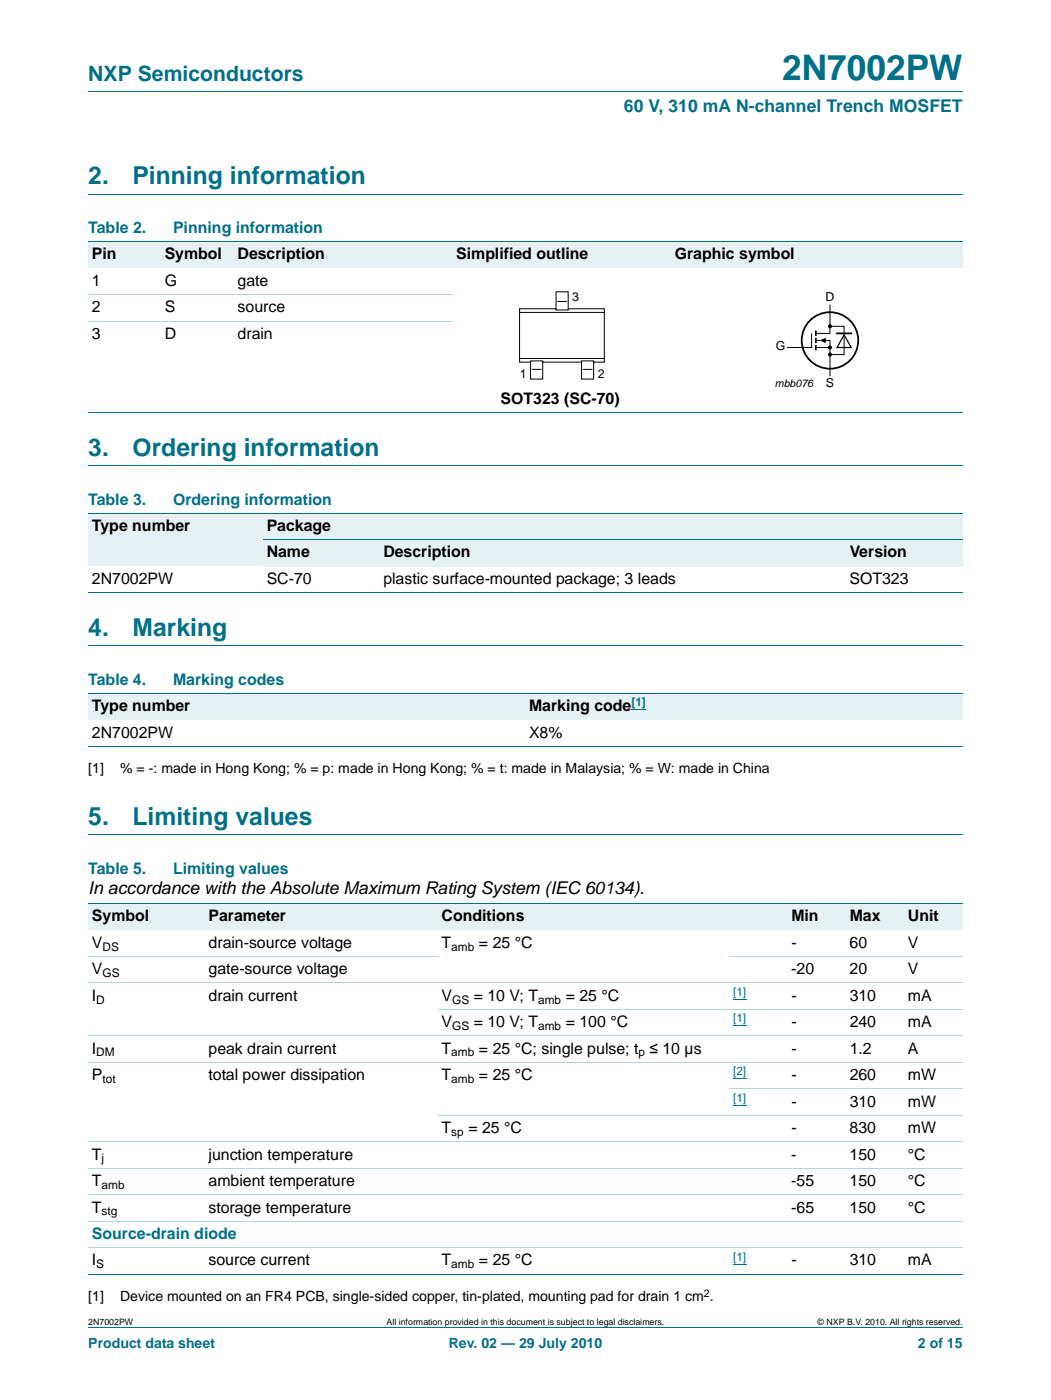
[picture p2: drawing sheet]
<svg xmlns="http://www.w3.org/2000/svg" width="210mm" height="280mm" viewBox="0 0 210 280" stroke-linecap="round" stroke-linejoin="round" font-family="sans-serif">
<defs><g id="words">
<text font-size="7" fill="#007088" x="156.2" y="16">2N7002PW</text>
<g font-size="4.9" fill="#007088">
<text x="17.6" y="36.8">2.</text>
<text x="26.5" y="36.8">Pinning information</text>
<text x="17.6" y="91.1">3.</text>
<text x="26.5" y="91.1">Ordering information</text>
<text x="17.6" y="127">4.</text>
<text x="26.5" y="127">Marking</text>
<text x="17.6" y="164.8">5.</text>
<text x="26.5" y="164.8">Limiting values</text>
</g>
<text font-size="4.2" fill="#007088" x="17.6" y="16.2">NXP Semiconductors</text>
<text font-size="3.5" fill="#007088" x="124.6" y="22.4">60 V, 310 mA N-channel Trench MOSFET</text>
<text font-size="3.5" x="17.6" y="178.7">In accordance with the Absolute Maximum Rating System (IEC 60134).</text>
<g font-size="3.2" fill="#007088">
<text x="17.6" y="46.5">Table 2.</text>
<text x="34.6" y="46.5">Pinning information</text>
<text x="17.6" y="100.8">Table 3.</text>
<text x="34.6" y="100.8">Ordering information</text>
<text x="17.6" y="136.8">Table 4.</text>
<text x="34.6" y="136.8">Marking codes</text>
<text x="17.6" y="174.6">Table 5.</text>
<text x="34.6" y="174.6">Limiting values</text>
<text x="18.4" y="247.6">Source-drain diode</text>
</g>
<g font-size="3.2">
<text x="18.4" y="51.8">Pin</text>
<text x="32.9" y="51.8">Symbol</text>
<text x="47.5" y="51.8">Description</text>
<text x="91.1" y="51.8">Simplified outline</text>
<text x="134.8" y="51.8">Graphic symbol</text>
<text x="18.4" y="57.1">1</text>
<text x="32.9" y="57.1">G</text>
<text x="47.5" y="57.1">gate</text>
<text x="18.4" y="62.4">2</text>
<text x="32.9" y="62.4">S</text>
<text x="47.5" y="62.4">source</text>
<text x="18.4" y="67.7">3</text>
<text x="32.9" y="67.7">D</text>
<text x="47.5" y="67.7">drain</text>
<text x="100" y="80.7">SOT323 (SC-70)</text>
<text x="18.4" y="106.1">Type number</text>
<text x="53.3" y="106.1">Package</text>
<text x="53.3" y="111.4">Name</text>
<text x="76.6" y="111.4">Description</text>
<text x="169.7" y="111.4">Version</text>
<text x="18.4" y="116.7">2N7002PW</text>
<text x="53.3" y="116.7">SC-70</text>
<text x="76.6" y="116.7">plastic surface-mounted package; 3 leads</text>
<text x="169.7" y="116.7">SOT323</text>
<text x="18.4" y="142.1">Type number</text>
<text x="105.7" y="142.1">Marking code</text>
<text x="18.4" y="147.4">2N7002PW</text>
<text x="105.7" y="147.4">X8%</text>
<text x="18.4" y="184.1">Symbol</text>
<text x="41.6" y="184.1">Parameter</text>
<text x="88.2" y="184.1">Conditions</text>
<text x="158.1" y="184.1">Min</text>
<text x="169.7" y="184.1">Max</text>
<text x="181.3" y="184.1">Unit</text>
<text x="18.4" y="189.4">V</text>
<text x="41.6" y="189.4">drain-source voltage</text>
<text x="88.2" y="189.4">T</text>
<text x="95.7" y="189.4">= 25 °C</text>
<text x="158.1" y="189.4">-</text>
<text x="169.7" y="189.4">60</text>
<text x="181.3" y="189.4">V</text>
<text x="18.4" y="194.7">V</text>
<text x="41.6" y="194.7">gate-source voltage</text>
<text x="158" y="194.7">-20</text>
<text x="169.7" y="194.7">20</text>
<text x="181.3" y="194.7">V</text>
<text x="18.4" y="200">I</text>
<text x="41.6" y="200">drain current</text>
<text x="88.2" y="200">V</text>
<text x="94.6" y="200">= 10 V; T</text>
<text x="113" y="200">= 25 °C</text>
<text x="158.1" y="200">-</text>
<text x="169.7" y="200">310</text>
<text x="181.3" y="200">mA</text>
<text x="88.2" y="205.2">V</text>
<text x="94.6" y="205.2">= 10 V; T</text>
<text x="113" y="205.2">= 100 °C</text>
<text x="158.1" y="205.2">-</text>
<text x="169.7" y="205.2">240</text>
<text x="181.3" y="205.2">mA</text>
<text x="18.4" y="210.5">I</text>
<text x="18.4" y="215.8">P</text>
<text x="41.6" y="210.5">peak drain current</text>
<text x="41.6" y="215.8">total power dissipation</text>
<text x="88.2" y="215.8">T</text>
<text x="88.2" y="210.5">T</text>
<text x="95.7" y="210.5">= 25 °C; single pulse; t ≤ 10 µs</text>
<text x="95.7" y="215.8">= 25 °C</text>
<text x="158.1" y="215.8">-</text>
<text x="158.1" y="210.5">-</text>
<text x="169.7" y="215.8">260</text>
<text x="169.7" y="210.5">1.2</text>
<text x="181.3" y="210.5">A</text>
<text x="181.3" y="215.8">mW</text>
<text x="158.1" y="221.1">-</text>
<text x="169.7" y="221.1">310</text>
<text x="181.3" y="221.1">mW</text>
<text x="88.2" y="226.4">T</text>
<text x="93.5" y="226.4">= 25 °C</text>
<text x="158.1" y="226.4">-</text>
<text x="169.7" y="226.4">830</text>
<text x="181.3" y="226.4">mW</text>
<text x="18.4" y="231.7">T</text>
<text x="41.6" y="231.7">junction temperature</text>
<text x="158" y="231.7">-</text>
<text x="169.7" y="231.7">150</text>
<text x="181.3" y="231.7">°C</text>
<text x="18.4" y="237">T</text>
<text x="41.6" y="237">ambient temperature</text>
<text x="158" y="237">-55</text>
<text x="169.7" y="237">150</text>
<text x="181.3" y="237">°C</text>
<text x="18.4" y="242.3">T</text>
<text x="41.6" y="242.3">storage temperature</text>
<text x="158" y="242.3">-65</text>
<text x="169.7" y="242.3">150</text>
<text x="181.3" y="242.3">°C</text>
<text x="18.4" y="252.9">I</text>
<text x="41.6" y="252.9">source current</text>
<text x="88.2" y="252.9">T</text>
<text x="95.7" y="252.9">= 25 °C</text>
<text x="158.1" y="252.9">-</text>
<text x="169.7" y="252.9">310</text>
<text x="181.3" y="252.9">mA</text>
</g>
<g font-size="2.8">
<text x="17.6" y="154.6">[1]</text>
<text x="24" y="154.6">% = -: made in Hong Kong; % = p: made in Hong Kong; % = t: made in Malaysia; % = W: made in China</text>
<text x="17.6" y="260">[1]</text>
<text x="24" y="260">Device mounted on an FR4 PCB, single-sided copper, tin-plated, mounting pad for drain 1 cm .</text>
</g>
<g font-size="2.8" fill="#007088">
<text x="17.6" y="269.3">Product data sheet</text>
<text x="89.6" y="269.3">Rev. 02 — 29 July 2010</text>
<text x="183.3" y="269.3">2 of 15</text>
</g>
<g font-size="2.5">
<text x="114.3" y="60.1">3</text>
<text x="164.9" y="60.1">D</text>
<text x="154.9" y="70">G</text>
<text x="103.8" y="75.6">1</text>
<text x="119.4" y="75.6">2</text>
<text x="164.9" y="77.3">S</text>
</g>
<g font-size="2.4" fill="#00f">
<text x="126.1" y="141.1">[1]</text>
<text x="146.4" y="199">[1]</text>
<text x="146.4" y="204.3">[1]</text>
<text x="146.4" y="214.9">[2]</text>
<text x="146.4" y="220.2">[1]</text>
<text x="146.4" y="251.9">[1]</text>
</g>
<g font-size="2.4">
<text x="20.5" y="189.9">DS</text>
<text x="90.1" y="189.9">amb</text>
<text x="20.5" y="195.2">GS</text>
<text x="19.2" y="200.5">D</text>
<text x="90.3" y="200.5">GS</text>
<text x="107.5" y="200.5">amb</text>
<text x="90.3" y="205.8">GS</text>
<text x="107.5" y="205.8">amb</text>
<text x="19.2" y="211.1">DM</text>
<text x="90.1" y="211.1">amb</text>
<text x="127.5" y="211.1">p</text>
<text x="20.5" y="216.4">tot</text>
<text x="90.1" y="216.4">amb</text>
<text x="90.1" y="227">sp</text>
<text x="20.3" y="232.3">j</text>
<text x="20.3" y="237.6">amb</text>
<text x="20.3" y="242.9">stg</text>
<text x="19.2" y="253.4">S</text>
<text x="90.1" y="253.4">amb</text>
</g>
<g font-size="2.1">
<text x="154.8" y="77.3">mbb076</text>
<text x="140.6" y="259.2">2</text>
</g>
<g font-size="1.8">
<text x="17.6" y="264.7">2N7002PW</text>
<text x="77.2" y="264.7">All information provided in this document is subject to legal disclaimers.</text>
<text x="163.3" y="264.7">© NXP B.V. 2010. All rights reserved.</text>
</g>
</g></defs>
<path d="M17.6 18.3h174.7M17.6 38.8h174.7M17.6 93h174.7M17.6 129h174.7M17.6 166.8h174.7M17.6 265.3h174.7" fill="none" stroke="#007088" stroke-width=".2"/>
<g fill="#e6f1f4">
<path d="M17.6 48.3h14.6v5.3h-14.6z"/>
<path d="M32.2 48.3h14.5v5.3h-14.5z"/>
<path d="M46.7 48.3h43.7v5.3h-43.7z"/>
<path d="M90.4 48.3h43.7v5.3h-43.7z"/>
<path d="M134.1 48.3h58.2v5.3h-58.2z"/>
</g>
<path d="M17.6 48.3h174.7M17.6 82.5h174.7" fill="none" stroke="#007088" stroke-width=".2"/>
<path d="M17.6 58.9h72.8M17.6 64.2h72.8" fill="none" stroke="#b3d4db" stroke-width=".2"/>
<g fill="none" stroke="#000" stroke-width=".2">
<path d="M111.1 58.3h2.4v3.6h-2.4zM103.8 71.6h16.9M103.8 62.4h16.9M106 72.1h2.4v3.7h-2.4zM106.2 73.8h2M108.4 72.4h7.7M111.1 61.7h-7.3v10.7h2.2M111.3 60.2h1.9M113.5 61.7h7.2v10.7h-2.1M116.1 72.1h2.5v3.7h-2.5zM116.4 73.8h1.9M162.1 66.6v2.8h-4.8"/>
<path d="M162.9 68h2.9v7.1M162.9 69.4h2.9M165.8 65.2h2.8v5.7h-2.8M165.8 61v5.6h-2.9"/>
</g>
<g fill="#000" stroke="#000" stroke-width=".25">
<circle cx="165.8" cy="65.2" r=".28"/>
<circle cx="165.8" cy="69.4" r=".28"/>
<circle cx="165.8" cy="70.9" r=".28"/>
</g>
<path d="M168.6 66.9l1.4 2.5h-2.8z" fill="none" stroke="#000" stroke-width=".25"/>
<g fill="none" stroke="#000" stroke-width=".35">
<path d="M162.9 66.1v1M162.9 67.5v1.1M162.9 68.9v1.1M167.2 66.6h2.8"/>
<circle cx="165.8" cy="68" r="5.6"/>
</g>
<path d="M163.8 68l1.1-.5v1.1z" fill="#000"/>
<g fill="#e6f1f4">
<path d="M17.6 102.6h35v10.6h-35z"/>
<path d="M52.6 102.6h139.7v5.3h-139.7z"/>
<path d="M52.6 107.9h23.2v5.3h-23.2z"/>
<path d="M75.8 107.9h93.2v5.3h-93.2z"/>
<path d="M169 107.9h23.3v5.3h-23.3z"/>
</g>
<path d="M17.6 102.6h174.7M17.6 118.5h174.7M52.6 107.9h139.7" fill="none" stroke="#007088" stroke-width=".2"/>
<g fill="#e6f1f4">
<path d="M17.6 138.6h87.3v5.3h-87.3z"/>
<path d="M104.9 138.6h87.4v5.3h-87.4z"/>
</g>
<path d="M126.1 141.9h2.9" fill="none" stroke="#00f" stroke-width=".2"/>
<path d="M17.6 138.6h174.7M17.6 149.2h174.7" fill="none" stroke="#007088" stroke-width=".2"/>
<g fill="#e6f1f4">
<path d="M17.6 180.5h23.3v5.3h-23.3z"/>
<path d="M40.9 180.5h46.6v5.3h-46.6z"/>
<path d="M87.5 180.5h58.2v5.3h-58.2z"/>
<path d="M145.7 180.5h23.3v5.3h-23.3z"/>
<path d="M169 180.5h11.6v5.3h-11.6z"/>
<path d="M180.6 180.5h11.7v5.3h-11.7z"/>
</g>
<path d="M146.4 199.7h2.7M146.4 205h2.7M146.4 215.6h2.7M146.4 220.9h2.7M146.4 252.6h2.7" fill="none" stroke="#00f" stroke-width=".2"/>
<path d="M17.6 180.5h174.7M17.6 254.6h174.7" fill="none" stroke="#007088" stroke-width=".2"/>
<g fill="none" stroke="#b3d4db" stroke-width=".2">
<path d="M17.6 191.1h69.9M17.6 196.4h174.7M145.7 191.1h46.6M17.6 207h174.7M17.6 212.3h174.7M87.5 201.7h104.8M145.7 217.6h46.6M17.6 228.2h174.7M17.6 233.5h174.7M17.6 238.8h174.7M87.5 222.9h104.8M17.6 244h174.7"/>
<path d="M17.6 249.3h174.7"/>
</g>
<use href="#words"/>
</svg>
